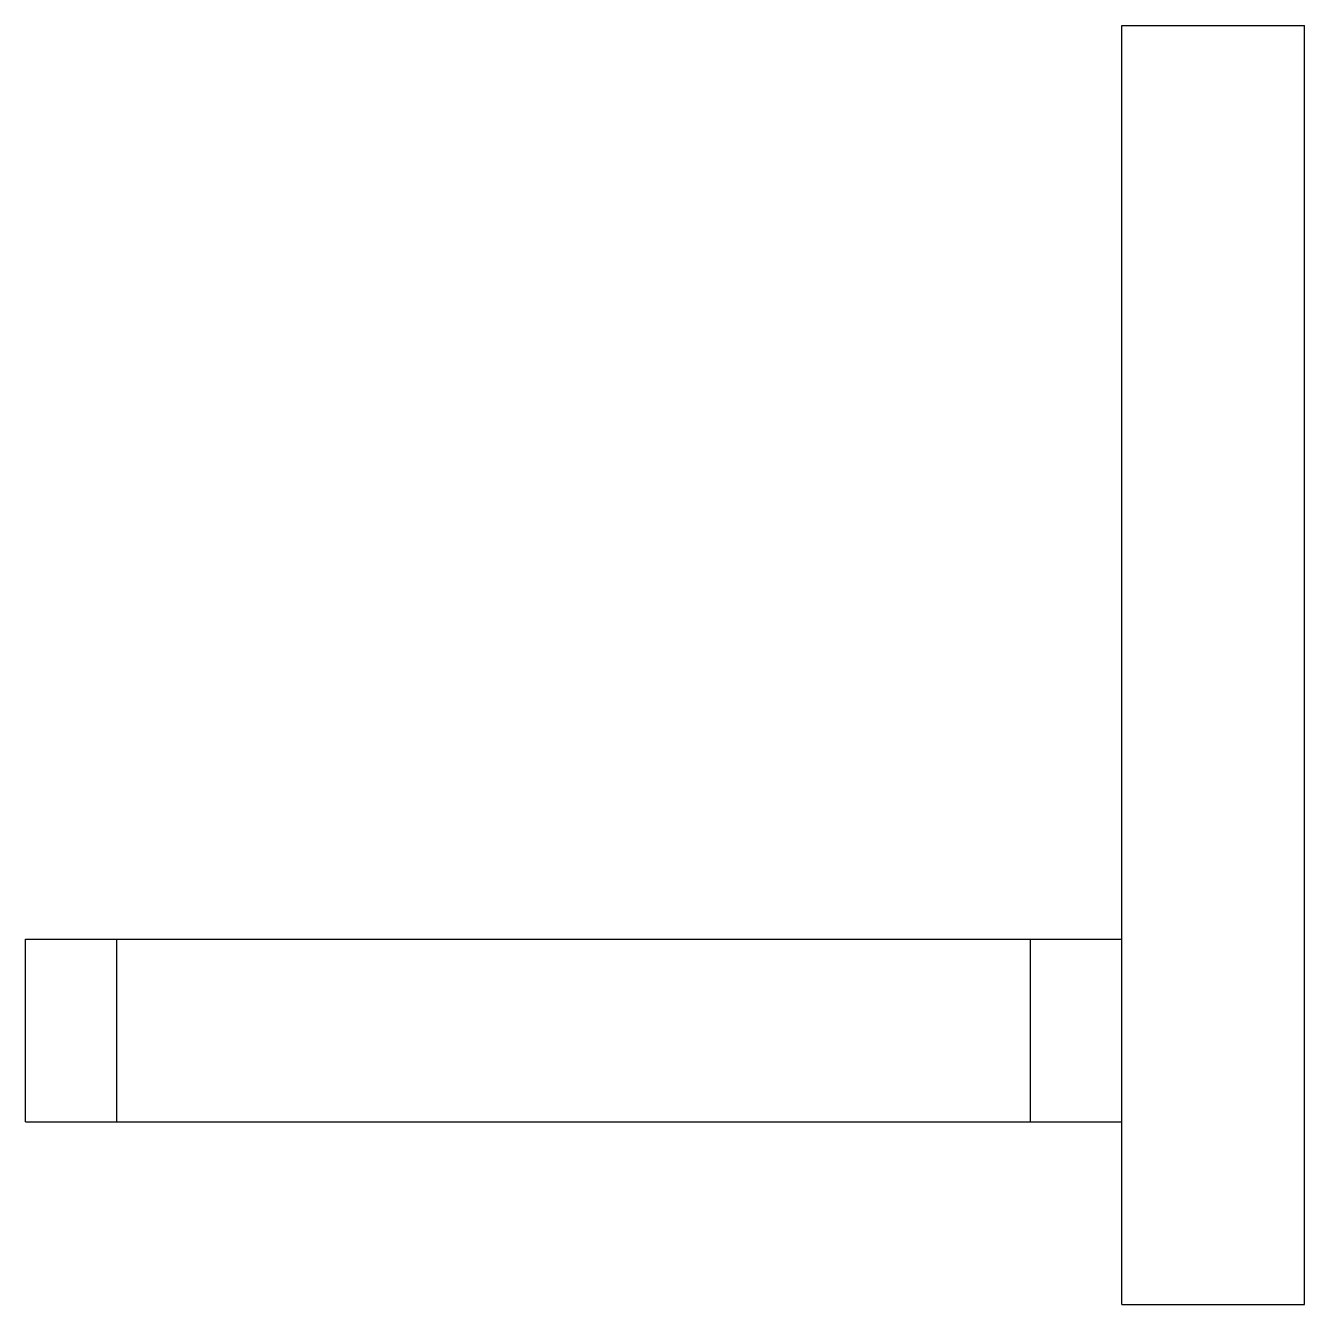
# Model space of a CAD drawing. Extents: x 70.622 to 70.692, y 424.5235 to 424.5935.
import ezdxf

# ---------------------------------------------------------------- set-up
doc = ezdxf.new("R2010")
doc.units = 0
doc.header["$MEASUREMENT"] = 0
doc.layers.add('LBA', color=1, linetype='CONTINUOUS')

msp = doc.modelspace()

# ---------------------------------------------------------------- linework, layer by layer
at = {"layer": 'LBA'}
for p, q in [((70.682048, 424.593473), (70.692048, 424.593473)), ((70.682048, 424.523473), (70.682048, 424.593473)), ((70.692048, 424.523473), (70.692048, 424.593473)), ((70.622048, 424.533473), (70.622048, 424.543473)), ((70.622048, 424.543473), (70.682048, 424.543473)), ((70.627048, 424.533473), (70.627048, 424.543473)), ((70.677048, 424.533473), (70.677048, 424.543473)), ((70.622048, 424.533473), (70.682048, 424.533473)), ((70.682048, 424.523473), (70.692048, 424.523473))]:
    msp.add_line(p, q, dxfattribs=at)

doc.saveas('drawing.dxf')
